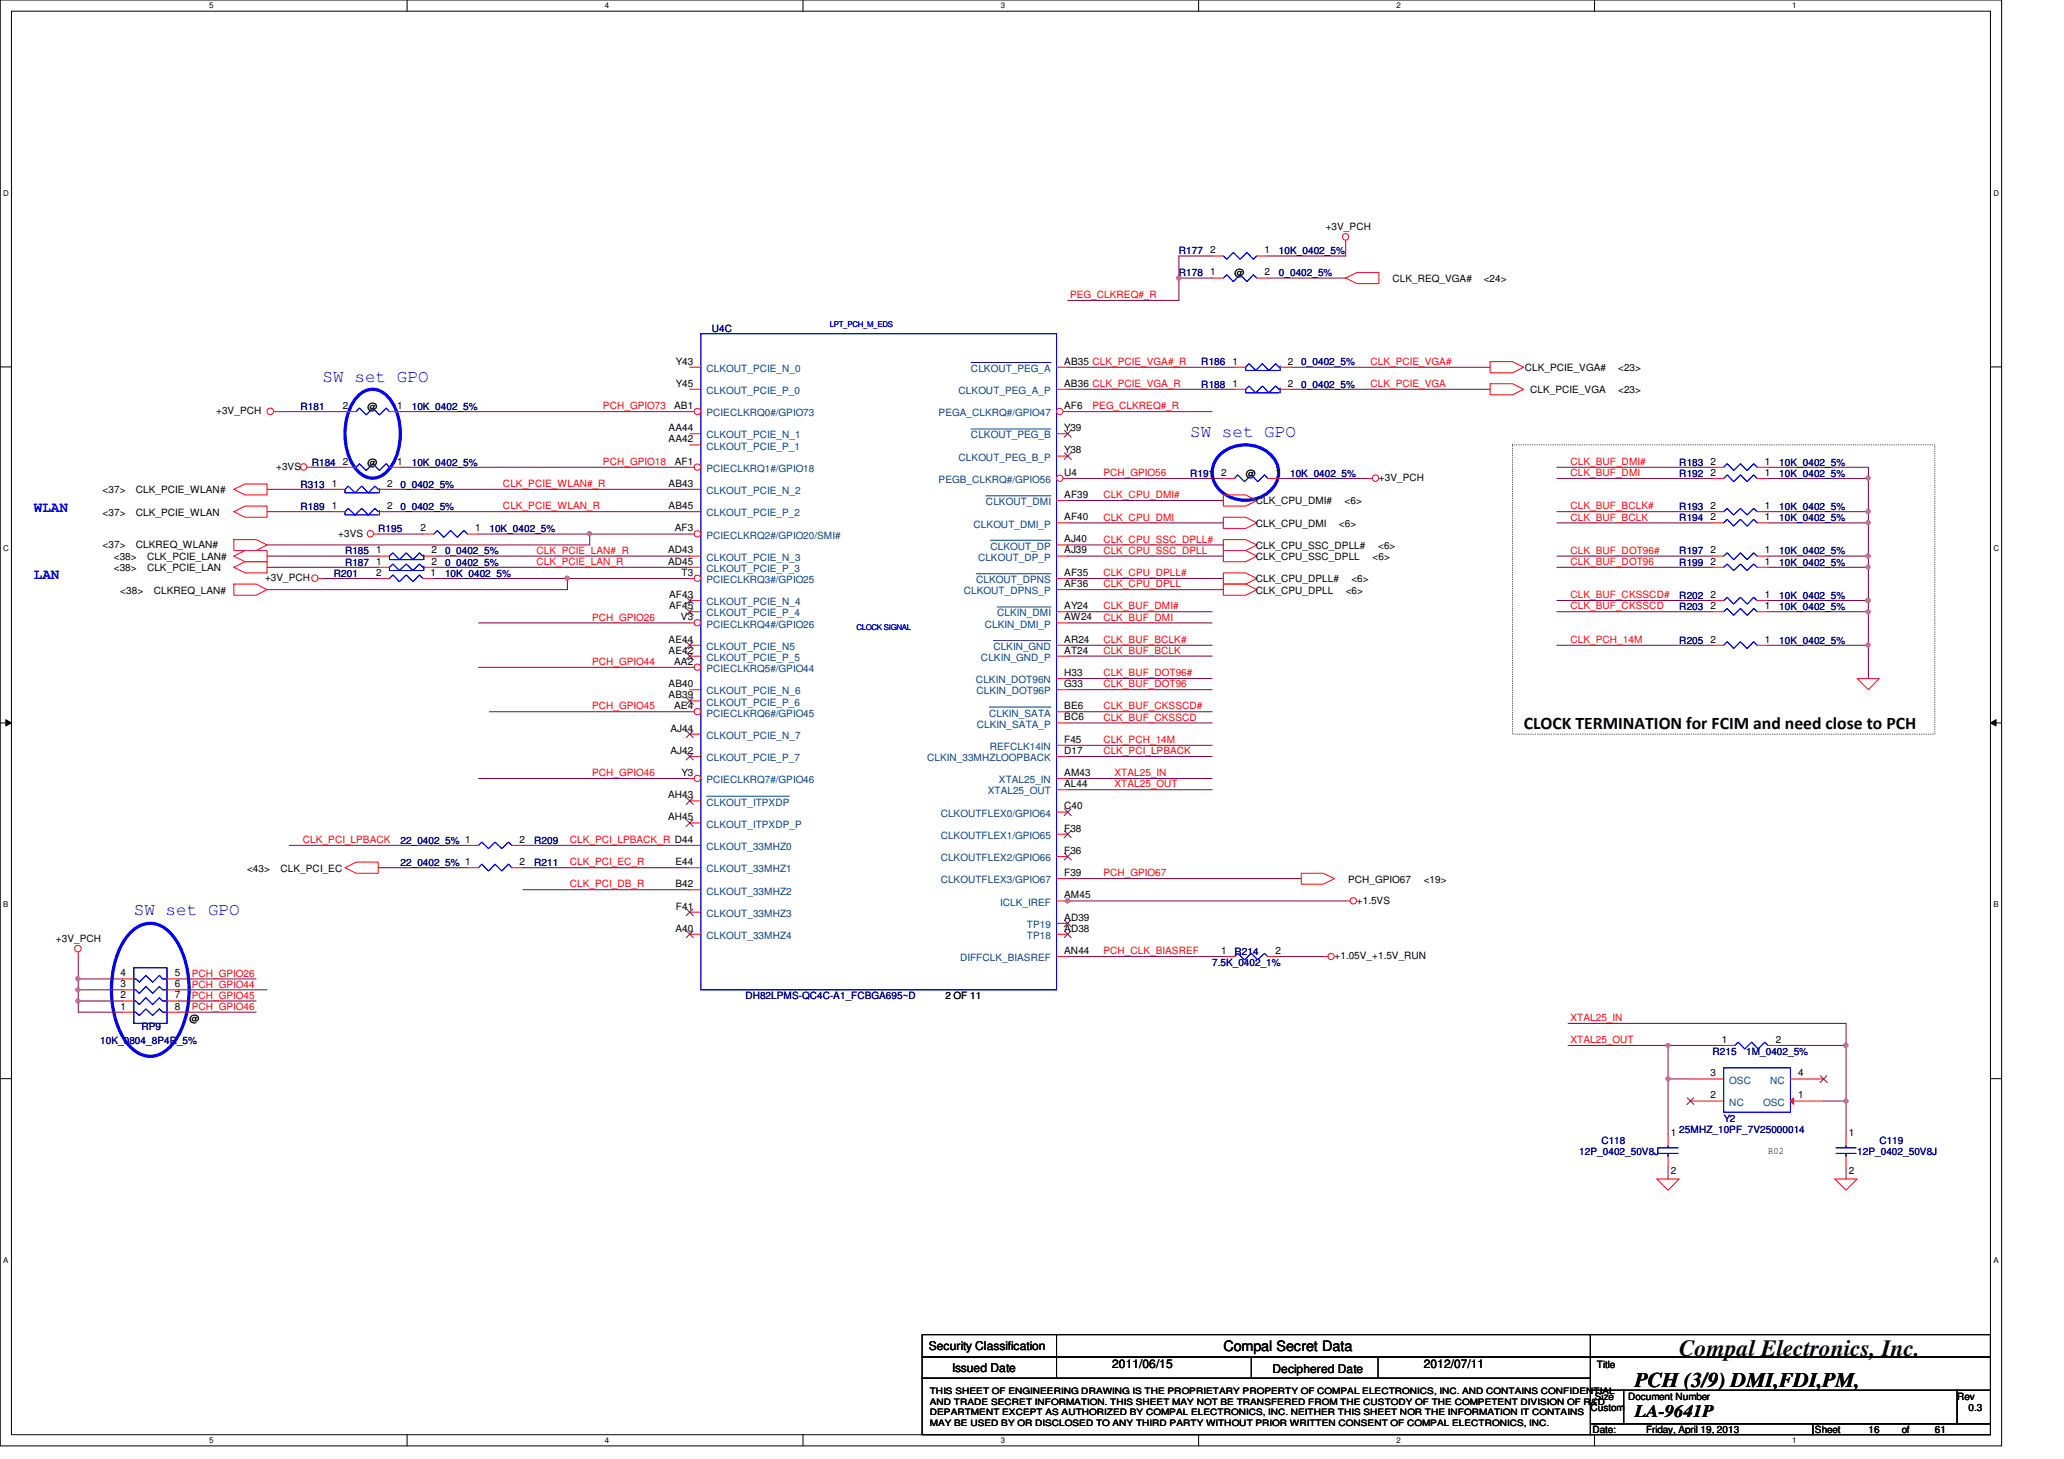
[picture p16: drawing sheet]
<svg xmlns="http://www.w3.org/2000/svg" width="297mm" height="210mm" viewBox="0 0 297 210" stroke-linecap="round" stroke-linejoin="round" font-family="sans-serif">
<defs><g id="words">
<text font-size="3.3" x="241.7" y="195.1">Compal Electronics, Inc.</text>
<text font-size="3" x="235.3" y="199.6">PCH (3/9) DMI,FDI,PM,</text>
<g font-size="2.5" fill="#00f">
<text x="46.4" y="54.9">SW set GPO</text>
<text x="171.3" y="62.9">SW set GPO</text>
<text x="19.3" y="131.7">SW set GPO</text>
</g>
<g font-size="2.5">
<text x="219.3" y="104.8">CLOCK TERMINATION for FCIM and need close to PCH</text>
<text x="235.3" y="203.9">LA-9641P</text>
</g>
<g font-size="2.1" fill="#00f">
<text x="4.9" y="73.7">WLAN</text>
<text x="4.9" y="83.3">LAN</text>
</g>
<text font-size="2.1" x="176.1" y="194.4">Compal Secret Data</text>
<g font-size="1.7">
<text x="133.7" y="194.3">Security Classification</text>
<text x="137" y="197.3">Issued Date</text>
<text x="160.1" y="196.8">2011/06/15</text>
<text x="183.1" y="197.5">Deciphered Date</text>
<text x="204.9" y="196.8">2012/07/11</text>
</g>
<g font-size="1.4">
<text x="190.8" y="33.1">+3V_PCH</text>
<text x="174.2" y="39.6">1</text>
<text x="174.2" y="36.4">2</text>
<text x="177.7" y="39.8">@</text>
<text x="182" y="39.6">2</text>
<text x="182" y="36.4">1</text>
<text x="200.4" y="40.6">CLK_REQ_VGA#</text>
<text x="213.5" y="40.6">&lt;24&gt;</text>
<text x="97.3" y="52.5">Y43</text>
<text x="153.2" y="52.5">AB35 CLK_PCIE_VGA#_R</text>
<text x="177.4" y="52.5">1</text>
<text x="185.3" y="52.5">2</text>
<text x="219.5" y="53.4">CLK_PCIE_VGA#</text>
<text x="232.9" y="53.4">&lt;23&gt;</text>
<text x="31.1" y="59.6">+3V_PCH</text>
<text x="49.4" y="58.8">2</text>
<text x="52.9" y="59">@</text>
<text x="57.1" y="58.8">1</text>
<text x="97" y="58.8">AB1</text>
<text x="97.3" y="55.6">Y45</text>
<text x="153.2" y="55.6">AB36 CLK_PCIE_VGA_R</text>
<text x="153.2" y="58.8">AF6</text>
<text x="177.4" y="55.6">1</text>
<text x="185.3" y="55.6">2</text>
<text x="220.2" y="56.6">CLK_PCIE_VGA</text>
<text x="232.9" y="56.6">&lt;23&gt;</text>
<text x="96.2" y="63.6">AA42</text>
<text x="96.2" y="62">AA44</text>
<text x="153.2" y="65.2">Y38</text>
<text x="153.2" y="62">Y39</text>
<text x="14.8" y="71">&lt;37&gt;</text>
<text x="19.6" y="71">CLK_PCIE_WLAN#</text>
<text x="39.7" y="67.6">+3VS</text>
<text x="47.7" y="70">1</text>
<text x="49.4" y="66.8">2</text>
<text x="52.9" y="67">@</text>
<text x="55.7" y="70">2</text>
<text x="57.1" y="66.8">1</text>
<text x="96.2" y="70">AB43</text>
<text x="97.1" y="66.8">AF1</text>
<text x="153.2" y="68.5">U4</text>
<text x="153.2" y="71.6">AF39</text>
<text x="175.8" y="68.5">2</text>
<text x="179.3" y="68.6">@</text>
<text x="183.6" y="68.5">1</text>
<text x="198.5" y="69.2">+3V_PCH</text>
<text x="246.2" y="68.5">2</text>
<text x="246.2" y="66.8">2</text>
<text x="254" y="68.5">1</text>
<text x="254" y="66.8">1</text>
<text x="14.8" y="74.2">&lt;37&gt;</text>
<text x="19.6" y="74.2">CLK_PCIE_WLAN</text>
<text x="47.7" y="73.2">1</text>
<text x="48.7" y="77.2">+3VS</text>
<text x="55.7" y="73.2">2</text>
<text x="60.5" y="76.5">2</text>
<text x="68.4" y="76.5">1</text>
<text x="96.2" y="73.2">AB45</text>
<text x="97.1" y="76.5">AF3</text>
<text x="153.2" y="74.8">AF40</text>
<text x="180.7" y="72.6">CLK_CPU_DMI#</text>
<text x="180.7" y="75.8">CLK_CPU_DMI</text>
<text x="192.7" y="75.8">&lt;6&gt;</text>
<text x="193.5" y="72.6">&lt;6&gt;</text>
<text x="246.2" y="74.8">2</text>
<text x="246.2" y="73.2">2</text>
<text x="254" y="74.8">1</text>
<text x="254" y="73.2">1</text>
<text x="14.8" y="78.8">&lt;37&gt;</text>
<text x="16.4" y="82.2">&lt;38&gt;</text>
<text x="16.4" y="80.6">&lt;38&gt;</text>
<text x="19.6" y="78.8">CLKREQ_WLAN#</text>
<text x="21.2" y="82.2">CLK_PCIE_LAN</text>
<text x="21.2" y="80.6">CLK_PCIE_LAN#</text>
<text x="38.1" y="83.6">+3V_PCH</text>
<text x="54.1" y="82.8">2</text>
<text x="54.1" y="79.6">1</text>
<text x="54.1" y="81.2">1</text>
<text x="62" y="82.8">1</text>
<text x="62.1" y="79.6">2</text>
<text x="62.1" y="81.2">2</text>
<text x="96.1" y="79.6">AD43</text>
<text x="96.1" y="81.2">AD45</text>
<text x="98.1" y="82.8">T3</text>
<text x="153.2" y="79.6">AJ39</text>
<text x="153.2" y="78">AJ40</text>
<text x="153.2" y="82.8">AF35</text>
<text x="180.7" y="79">CLK_CPU_SSC_DPLL#</text>
<text x="180.7" y="80.6">CLK_CPU_SSC_DPLL</text>
<text x="180.7" y="83.8">CLK_CPU_DPLL#</text>
<text x="194.5" y="83.8">&lt;6&gt;</text>
<text x="197.5" y="80.6">&lt;6&gt;</text>
<text x="198.3" y="79">&lt;6&gt;</text>
<text x="246.2" y="81.2">2</text>
<text x="246.2" y="79.6">2</text>
<text x="254" y="81.2">1</text>
<text x="254" y="79.6">1</text>
<text x="17.3" y="85.4">&lt;38&gt;</text>
<text x="22.1" y="85.4">CLKREQ_LAN#</text>
<text x="96.3" y="87.6">AF45</text>
<text x="96.3" y="86">AF43</text>
<text x="98" y="89.2">V3</text>
<text x="153.2" y="84.5">AF36</text>
<text x="153.2" y="89.2">AW24</text>
<text x="153.2" y="87.6">AY24</text>
<text x="180.7" y="85.4">CLK_CPU_DPLL</text>
<text x="193.7" y="85.4">&lt;6&gt;</text>
<text x="246.2" y="87.6">2</text>
<text x="246.2" y="86">2</text>
<text x="254" y="87.6">1</text>
<text x="254" y="86">1</text>
<text x="96.2" y="94">AE42</text>
<text x="96.2" y="92.5">AE44</text>
<text x="97" y="95.6">AA2</text>
<text x="153.2" y="94">AT24</text>
<text x="153.2" y="92.5">AR24</text>
<text x="246.2" y="92.5">2</text>
<text x="254" y="92.5">1</text>
<text x="96.2" y="98.8">AB40</text>
<text x="96.2" y="100.5">AB39</text>
<text x="153.2" y="97.2">H33</text>
<text x="153.2" y="98.8">G33</text>
<text x="96.5" y="105.2">AJ44</text>
<text x="97" y="102">AE4</text>
<text x="153.2" y="103.6">BC6</text>
<text x="153.2" y="106.8">F45</text>
<text x="153.2" y="102">BE6</text>
<text x="96.5" y="108.5">AJ42</text>
<text x="98.1" y="111.6">Y3</text>
<text x="153.2" y="113.2">AL44</text>
<text x="153.2" y="108.5">D17</text>
<text x="153.2" y="111.6">AM43</text>
<text x="96.1" y="114.9">AH43</text>
<text x="96.1" y="118">AH45</text>
<text x="153.2" y="116.5">C40</text>
<text x="153.2" y="119.6">F38</text>
<text x="35.6" y="125.4">&lt;43&gt;</text>
<text x="40.4" y="125.4">CLK_PCI_EC</text>
<text x="74.8" y="124.5">2</text>
<text x="74.8" y="121.2">2</text>
<text x="97.2" y="124.5">E44</text>
<text x="153.2" y="122.9">F36</text>
<text x="97.2" y="127.6">B42</text>
<text x="97.3" y="130.9">F41</text>
<text x="153.2" y="129.2">AM45</text>
<text x="153.2" y="126">F39</text>
<text x="194" y="127">PCH_GPIO67</text>
<text x="195.3" y="130">+1.5VS</text>
<text x="204.9" y="127">&lt;19&gt;</text>
<text x="8" y="135.5">+3V_PCH</text>
<text x="97.2" y="134">A40</text>
<text x="153.2" y="137.2">AN44</text>
<text x="153.2" y="132.5">AD39</text>
<text x="153.2" y="134">AD38</text>
<text x="175.8" y="137.2">1</text>
<text x="183.6" y="137.2">2</text>
<text x="17.4" y="143.6">2</text>
<text x="17.4" y="142">3</text>
<text x="17.4" y="140.5">4</text>
<text x="25.1" y="143.6">7</text>
<text x="25.1" y="142">6</text>
<text x="25.1" y="140.5">5</text>
<text x="136.1" y="143.8">2 OF 11</text>
<text x="192.1" y="138">+1.05V_+1.5V_RUN</text>
<text x="17.4" y="145.2">1</text>
<text x="25.1" y="145.2">8</text>
<text x="27.3" y="147">@</text>
<text x="246.2" y="154.9">3</text>
<text x="247.8" y="150">1</text>
<text x="255.6" y="150">2</text>
<text x="258.8" y="154.9">4</text>
<text x="246.2" y="158">2</text>
<text x="258.8" y="158">1</text>
<text x="240.4" y="163.4">1</text>
<text x="254.5" y="166">R02</text>
<text x="266.1" y="163.4">1</text>
<text x="240.4" y="168.9">2</text>
<text x="266.1" y="168.9">2</text>
<text x="229.8" y="196.8">Title</text>
<text x="228.9" y="203">Custom</text>
<text x="229.5" y="201.4">Size</text>
<text x="234.3" y="201.4">Document Number</text>
<text x="281.7" y="201.4">Rev</text>
<text x="283.3" y="203">0.3</text>
<text x="229.2" y="206.2">Date:</text>
<text x="236.9" y="206.2">Friday, April 19, 2013</text>
<text x="261.2" y="206.2">Sheet</text>
<text x="268.9" y="206.2">16</text>
<text x="273.7" y="206.2">of</text>
<text x="278.5" y="206.2">61</text>
</g>
<g font-size="1.4" fill="#000080">
<text x="169.7" y="39.8">R178</text>
<text x="169.7" y="36.6">R177</text>
<text x="184.1" y="39.8">0_0402_5%</text>
<text x="184.1" y="36.6">10K_0402_5%</text>
<text x="102.4" y="47.8">U4C</text>
<text x="172.9" y="52.6">R186</text>
<text x="187.3" y="52.6">0_0402_5%</text>
<text x="43.3" y="59">R181</text>
<text x="59.3" y="59">10K_0402_5%</text>
<text x="172.9" y="55.8">R188</text>
<text x="187.3" y="55.8">0_0402_5%</text>
<text x="43.3" y="70.2">R313</text>
<text x="44.9" y="67">R184</text>
<text x="57.7" y="70.2">0_0402_5%</text>
<text x="59.3" y="67">10K_0402_5%</text>
<text x="171.3" y="68.6">R191</text>
<text x="185.7" y="68.6">10K_0402_5%</text>
<text x="241.7" y="68.6">R192</text>
<text x="241.7" y="67">R183</text>
<text x="256.1" y="68.6">10K_0402_5%</text>
<text x="256.1" y="67">10K_0402_5%</text>
<text x="43.3" y="73.4">R189</text>
<text x="54.4" y="76.6">R195</text>
<text x="57.7" y="73.4">0_0402_5%</text>
<text x="70.4" y="76.6">10K_0402_5%</text>
<text x="241.7" y="75">R194</text>
<text x="241.7" y="73.4">R193</text>
<text x="256.1" y="75">10K_0402_5%</text>
<text x="256.1" y="73.4">10K_0402_5%</text>
<text x="48" y="83">R201</text>
<text x="49.7" y="79.8">R185</text>
<text x="49.7" y="81.4">R187</text>
<text x="64" y="79.8">0_0402_5%</text>
<text x="64" y="81.4">0_0402_5%</text>
<text x="64" y="83">10K_0402_5%</text>
<text x="241.7" y="81.4">R199</text>
<text x="241.7" y="79.8">R197</text>
<text x="256.1" y="81.4">10K_0402_5%</text>
<text x="256.1" y="79.8">10K_0402_5%</text>
<text x="241.7" y="87.8">R203</text>
<text x="241.7" y="86.2">R202</text>
<text x="256.1" y="87.8">10K_0402_5%</text>
<text x="256.1" y="86.2">10K_0402_5%</text>
<text x="241.7" y="92.6">R205</text>
<text x="256.1" y="92.6">10K_0402_5%</text>
<text x="57.7" y="124.6">22_0402_5% 1</text>
<text x="57.7" y="121.4">22_0402_5% 1</text>
<text x="76.9" y="124.6">R211</text>
<text x="76.9" y="121.4">R209</text>
<text x="177.7" y="137.4">R214</text>
<text x="107.3" y="143.8">DH82LPMS-QC4C-A1_FCBGA695~D</text>
<text x="174.5" y="139">7.5K_0402_1%</text>
<text x="20.4" y="148.3">RP9</text>
<text x="14.4" y="150.2">10K_0804_8P4R_5%</text>
<text x="246.5" y="151.8">R215</text>
<text x="251.3" y="151.8">1M_0402_5%</text>
<text x="248.1" y="161.4">Y2</text>
<text x="227.3" y="166.2">12P_0402_50V8J</text>
<text x="230.5" y="164.6">C118</text>
<text x="241.7" y="163">25MHZ_10PF_7V25000014</text>
<text x="267.3" y="166.2">12P_0402_50V8J</text>
<text x="270.5" y="164.6">C119</text>
</g>
<g font-size="1.4" fill="#f00">
<text x="154" y="42.9">PEG_CLKREQ#_R</text>
<text x="197.2" y="52.5">CLK_PCIE_VGA#</text>
<text x="86.8" y="58.9">PCH_GPIO73</text>
<text x="157.2" y="58.9">PEG_CLKREQ#_R</text>
<text x="197.2" y="55.7">CLK_PCIE_VGA</text>
<text x="72.4" y="70.1">CLK_PCIE_WLAN#_R</text>
<text x="86.8" y="66.9">PCH_GPIO18</text>
<text x="158.8" y="68.5">PCH_GPIO56</text>
<text x="158.8" y="71.7">CLK_CPU_DMI#</text>
<text x="226" y="66.9">CLK_BUF_DMI#</text>
<text x="226" y="68.5">CLK_BUF_DMI</text>
<text x="72.4" y="73.3">CLK_PCIE_WLAN_R</text>
<text x="158.8" y="74.9">CLK_CPU_DMI</text>
<text x="226" y="73.3">CLK_BUF_BCLK#</text>
<text x="226" y="74.9">CLK_BUF_BCLK</text>
<text x="77.2" y="79.7">CLK_PCIE_LAN#_R</text>
<text x="77.2" y="81.3">CLK_PCIE_LAN_R</text>
<text x="158.8" y="82.9">CLK_CPU_DPLL#</text>
<text x="158.8" y="79.7">CLK_CPU_SSC_DPLL</text>
<text x="158.8" y="78.1">CLK_CPU_SSC_DPLL#</text>
<text x="226" y="79.7">CLK_BUF_DOT96#</text>
<text x="226" y="81.3">CLK_BUF_DOT96</text>
<text x="85.2" y="89.3">PCH_GPIO26</text>
<text x="158.8" y="84.5">CLK_CPU_DPLL</text>
<text x="158.8" y="87.7">CLK_BUF_DMI#</text>
<text x="158.8" y="89.3">CLK_BUF_DMI</text>
<text x="226" y="87.7">CLK_BUF_CKSSCD</text>
<text x="226" y="86.1">CLK_BUF_CKSSCD#</text>
<text x="85.2" y="95.7">PCH_GPIO44</text>
<text x="158.8" y="94.1">CLK_BUF_BCLK</text>
<text x="158.8" y="92.5">CLK_BUF_BCLK#</text>
<text x="226" y="92.5">CLK_PCH_14M</text>
<text x="158.8" y="98.9">CLK_BUF_DOT96</text>
<text x="158.8" y="97.3">CLK_BUF_DOT96#</text>
<text x="85.2" y="102.1">PCH_GPIO45</text>
<text x="158.8" y="103.7">CLK_BUF_CKSSCD</text>
<text x="158.8" y="102.1">CLK_BUF_CKSSCD#</text>
<text x="158.8" y="106.9">CLK_PCH_14M</text>
<text x="85.2" y="111.7">PCH_GPIO46</text>
<text x="158.8" y="108.5">CLK_PCI_LPBACK</text>
<text x="160.4" y="111.7">XTAL25_IN</text>
<text x="160.4" y="113.3">XTAL25_OUT</text>
<text x="43.6" y="121.3">CLK_PCI_LPBACK</text>
<text x="82" y="121.3">CLK_PCI_LPBACK_R D44</text>
<text x="82" y="124.5">CLK_PCI_EC_R</text>
<text x="82" y="127.7">CLK_PCI_DB_R</text>
<text x="158.8" y="126.1">PCH_GPIO67</text>
<text x="158.8" y="137.3">PCH_CLK_BIASREF</text>
<text x="27.6" y="140.5">PCH_GPIO26</text>
<text x="27.6" y="143.7">PCH_GPIO45</text>
<text x="27.6" y="142.1">PCH_GPIO44</text>
<text x="27.6" y="145.3">PCH_GPIO46</text>
<text x="226" y="146.9">XTAL25_IN</text>
<text x="226" y="150.1">XTAL25_OUT</text>
</g>
<g font-size="1.4" fill="#004080">
<text x="101.7" y="53.5">CLKOUT_PCIE_N_0</text>
<text x="139.7" y="53.5">CLKOUT_PEG_A</text>
<text x="101.7" y="56.7">CLKOUT_PCIE_P_0</text>
<text x="101.7" y="59.9">PCIECLKRQ0#/GPIO73</text>
<text x="135.1" y="59.9">PEGA_CLKRQ#/GPIO47</text>
<text x="138" y="56.7">CLKOUT_PEG_A_P</text>
<text x="101.7" y="64.7">CLKOUT_PCIE_P_1</text>
<text x="101.7" y="63.1">CLKOUT_PCIE_N_1</text>
<text x="139.7" y="63.1">CLKOUT_PEG_B</text>
<text x="101.7" y="67.9">PCIECLKRQ1#/GPIO18</text>
<text x="101.7" y="71.1">CLKOUT_PCIE_N_2</text>
<text x="135.1" y="69.5">PEGB_CLKRQ#/GPIO56</text>
<text x="138" y="66.3">CLKOUT_PEG_B_P</text>
<text x="101.7" y="77.5">PCIECLKRQ2#/GPIO20/SMI#</text>
<text x="101.7" y="74.3">CLKOUT_PCIE_P_2</text>
<text x="140.1" y="75.9">CLKOUT_DMI_P</text>
<text x="141.9" y="72.7">CLKOUT_DMI</text>
<text x="101.7" y="80.7">CLKOUT_PCIE_N_3</text>
<text x="101.7" y="82.3">CLKOUT_PCIE_P_3</text>
<text x="101.7" y="83.9">PCIECLKRQ3#/GPIO25</text>
<text x="140.5" y="83.9">CLKOUT_DPNS</text>
<text x="140.8" y="80.7">CLKOUT_DP_P</text>
<text x="142.5" y="79.1">CLKOUT_DP</text>
<text x="101.7" y="88.7">CLKOUT_PCIE_P_4</text>
<text x="101.7" y="87.1">CLKOUT_PCIE_N_4</text>
<text x="138.7" y="85.5">CLKOUT_DPNS_P</text>
<text x="143.5" y="88.7">CLKIN_DMI</text>
<text x="101.7" y="90.3">PCIECLKRQ4#/GPIO26</text>
<text x="101.7" y="95.1">CLKOUT_PCIE_P_5</text>
<text x="101.7" y="93.5">CLKOUT_PCIE_N5</text>
<text x="141.2" y="95.1">CLKIN_GND_P</text>
<text x="141.7" y="90.3">CLKIN_DMI_P</text>
<text x="143" y="93.5">CLKIN_GND</text>
<text x="101.7" y="96.7">PCIECLKRQ5#/GPIO44</text>
<text x="101.7" y="99.9">CLKOUT_PCIE_N_6</text>
<text x="101.7" y="101.5">CLKOUT_PCIE_P_6</text>
<text x="140.5" y="98.3">CLKIN_DOT96N</text>
<text x="140.5" y="99.9">CLKIN_DOT96P</text>
<text x="101.7" y="103.1">PCIECLKRQ6#/GPIO45</text>
<text x="101.7" y="106.3">CLKOUT_PCIE_N_7</text>
<text x="140.6" y="104.7">CLKIN_SATA_P</text>
<text x="142.4" y="103.1">CLKIN_SATA</text>
<text x="142.4" y="107.9">REFCLK14IN</text>
<text x="101.7" y="109.5">CLKOUT_PCIE_P_7</text>
<text x="101.7" y="112.7">PCIECLKRQ7#/GPIO46</text>
<text x="133.4" y="109.5">CLKIN_33MHZLOOPBACK</text>
<text x="143.8" y="112.7">XTAL25_IN</text>
<text x="101.7" y="115.9">CLKOUT_ITPXDP</text>
<text x="101.7" y="119.1">CLKOUT_ITPXDP_P</text>
<text x="135.4" y="117.5">CLKOUTFLEX0/GPIO64</text>
<text x="142.2" y="114.3">XTAL25_OUT</text>
<text x="101.7" y="125.5">CLKOUT_33MHZ1</text>
<text x="101.7" y="122.3">CLKOUT_33MHZ0</text>
<text x="135.4" y="123.9">CLKOUTFLEX2/GPIO66</text>
<text x="135.4" y="120.7">CLKOUTFLEX1/GPIO65</text>
<text x="101.7" y="128.7">CLKOUT_33MHZ2</text>
<text x="101.7" y="131.9">CLKOUT_33MHZ3</text>
<text x="135.4" y="127.1">CLKOUTFLEX3/GPIO67</text>
<text x="143.9" y="130.3">ICLK_IREF</text>
<text x="101.7" y="135.1">CLKOUT_33MHZ4</text>
<text x="147.8" y="133.5">TP19</text>
<text x="147.8" y="135.1">TP18</text>
<text x="138.2" y="138.3">DIFFCLK_BIASREF</text>
<text x="248.9" y="155.9">OSC</text>
<text x="254.8" y="155.9">NC</text>
<text x="248.9" y="159.1">NC</text>
<text x="253.7" y="159.1">OSC</text>
</g>
<g font-size="1.3">
<text x="133.8" y="200.6">THIS SHEET OF ENGINEERING DRAWING IS THE PROPRIETARY PROPERTY OF COMPAL ELECTRONICS, INC. AND CONTAINS CONFIDENTIAL</text>
<text x="133.8" y="202.1">AND TRADE SECRET INFORMATION. THIS SHEET MAY NOT BE TRANSFERED FROM THE CUSTODY OF THE COMPETENT DIVISION OF R&amp;D</text>
<text x="133.8" y="203.6">DEPARTMENT EXCEPT AS AUTHORIZED BY COMPAL ELECTRONICS, INC. NEITHER THIS SHEET NOR THE INFORMATION IT CONTAINS</text>
<text x="133.8" y="205.1">MAY BE USED BY OR DISCLOSED TO ANY THIRD PARTY WITHOUT PRIOR WRITTEN CONSENT OF COMPAL ELECTRONICS, INC.</text>
</g>
<g font-size="1.1">
<text x="30.1" y="1.1">5</text>
<text x="87" y="1.1">4</text>
<text x="144" y="1.1">3</text>
<text x="201" y="1.1">2</text>
<text x="257.9" y="1.1">1</text>
<text x=".5" y="28.2">D</text>
<text x="286.9" y="28.2">D</text>
<text x=".5" y="79.3">C</text>
<text x="286.9" y="79.3">C</text>
<text x=".5" y="130.6">B</text>
<text x="286.9" y="130.6">B</text>
<text x=".5" y="181.7">A</text>
<text x="286.9" y="181.7">A</text>
<text x="30.1" y="207.6">5</text>
<text x="87" y="207.6">4</text>
<text x="144" y="207.6">3</text>
<text x="201" y="207.6">2</text>
<text x="257.9" y="207.6">1</text>
</g>
<g font-size="1.1" fill="#00f">
<text x="119.4" y="47.1">LPT_PCH_M_EDS</text>
<text x="123.3" y="90.6">CLOCK SIGNAL</text>
</g>
</g></defs>
<path d="M0 0h288.1v208h-288.1zM1.6 1.6h284.9v204.8h-284.9z" fill="none" stroke="#000" stroke-width=".14"/>
<g fill="#fff">
<path d="M30.1 .2h.6v1.2h-.6z"/>
<path d="M30.1 206.6h.6v1.2h-.6z"/>
</g>
<path d="M58.6 0v1.6M58.6 206.4v1.6" fill="none" stroke="#000" stroke-width=".14"/>
<g fill="#fff">
<path d="M87 .2h.6v1.2h-.6z"/>
<path d="M87 206.6h.6v1.2h-.6z"/>
</g>
<path d="M115.6 0v1.6M115.6 206.4v1.6" fill="none" stroke="#000" stroke-width=".14"/>
<g fill="#fff">
<path d="M144 .2h.6v1.2h-.6z"/>
<path d="M144 206.6h.6v1.2h-.6z"/>
</g>
<path d="M172.5 0v1.6M172.5 206.4v1.6" fill="none" stroke="#000" stroke-width=".14"/>
<g fill="#fff">
<path d="M200.9 .2h.6v1.2h-.6z"/>
<path d="M200.9 206.6h.6v1.2h-.6z"/>
</g>
<path d="M229.5 0v1.6M229.5 206.4v1.6" fill="none" stroke="#000" stroke-width=".14"/>
<g fill="#fff">
<path d="M257.9 .2h.6v1.2h-.6z"/>
<path d="M257.9 206.6h.6v1.2h-.6z"/>
<path d="M.5 27.2h.7v1.2h-.7z"/>
<path d="M286.9 27.2h.7v1.2h-.7z"/>
<path d="M.5 78.4h.7v1.1h-.7z"/>
<path d="M286.9 78.4h.7v1.1h-.7z"/>
</g>
<path d="M0 52.8h1.6M286.5 52.8h1.6" fill="none" stroke="#000" stroke-width=".14"/>
<g fill="#fff">
<path d="M.5 129.6h.7v1.2h-.7z"/>
<path d="M286.9 129.6h.7v1.2h-.7z"/>
</g>
<path d="M0 104h1.6M.8 103.5l.8 .5-.8 .4zM286.5 104l.8-.5v.9zM286.5 104h1.6" fill="none" stroke="#000" stroke-width=".14"/>
<path d="M.8 103.5l.8 .5-.8 .4zM286.5 104l.8-.5v.9z" fill="#000"/>
<g fill="#fff">
<path d="M.5 180.8h.7v1.1h-.7z"/>
<path d="M286.9 180.8h.7v1.1h-.7z"/>
</g>
<path d="M0 155.2h1.6M286.5 155.2h1.6" fill="none" stroke="#000" stroke-width=".14"/>
<path d="M217.7 64h60.8v41.6h-60.8z" fill="none" stroke="#000" stroke-width=".14" stroke-dasharray="0 .3"/>
<path d="M51.3 57.2a2.85 2.85 0 0 1 4.7 0 8.9 8.9 0 0 1 0 10.4 2.83 2.83 0 0 1-4.7 0 9 9 0 0 1 0-10.4zM175.6 65.4a5.4 5.4 0 0 1 7.8 .6 3.5 3.5 0 0 1-1.1 5 5.2 5.2 0 0 1-7.6-1.6 3.5 3.5 0 0 1 .9-4zM18.6 134.4a3.8 3.8 0 0 1 6.1 0 13.2 13.2 0 0 1 2.3 10.8 9.9 9.9 0 0 1-3 5.9 3.7 3.7 0 0 1-5.4-.7 13 13 0 0 1-2.5-9.4 11.5 11.5 0 0 1 2.5-6.6z" fill="none" stroke="#00f" stroke-width=".47"/>
<path d="M224.1 73.6h22.4M268.9 68.8v4.8h-14.4M153.7 84.8h22.4M153.7 83.2h22.4M153.7 112h20.7" fill="none" stroke="#800040" stroke-width=".14"/>
<circle cx="268.8" cy="68.8" r=".3" fill="#f0f"/>
<circle cx="268.8" cy="68.8" r=".3" fill="none" stroke="#f0f" stroke-width=".14"/>
<path d="M153.7 113.6h20.7M153.7 129.6h40" fill="none" stroke="#800040" stroke-width=".14"/>
<circle cx="153.6" cy="129.6" r=".32" fill="#f0f"/>
<circle cx="153.6" cy="129.6" r=".32" fill="none" stroke="#f0f" stroke-width=".14"/>
<g fill="none" stroke="#800040" stroke-width=".14">
<path d="M40 59.2h9.7M57.7 59.2h41.6M44.9 67.2h4.8M54.4 76.8h6.5M57.7 67.2h41.6M84.9 76.8h14.4M153.7 99.2h20.7M153.7 97.6h20.7M153.7 88h20.7M153.7 94.4h20.7M153.7 89.6h20.7M153.7 92.8h20.7"/>
<path d="M153.7 104h20.7M153.7 102.4h20.7"/>
</g>
<circle cx="84.8" cy="76.8" r=".3" fill="#f0f"/>
<circle cx="84.8" cy="76.8" r=".3" fill="none" stroke="#f0f" stroke-width=".14"/>
<path d="M81.7 83.2h17.6" fill="none" stroke="#800040" stroke-width=".14"/>
<circle cx="81.6" cy="83.2" r=".31" fill="#f0f"/>
<circle cx="81.6" cy="83.2" r=".31" fill="none" stroke="#f0f" stroke-width=".14"/>
<g fill="none" stroke="#800040" stroke-width=".14">
<path d="M153.7 52.8h24M153.7 56h24M174.4 40h-4.7v3.2M182.4 40h11.3M185.8 52.8h28.6M185.8 56h28.6M46.4 83.2h8M68.9 89.6h30.4M68.9 96h30.4M68.9 112h30.4M70.4 102.4h28.9M41.7 121.6h25.6"/>
<path d="M54.4 124.8h12.9M75.3 128h24M75.3 121.6h24M75.3 124.8h24"/>
</g>
<circle cx="169.6" cy="40" r=".31" fill="#f0f"/>
<circle cx="169.6" cy="40" r=".31" fill="none" stroke="#f0f" stroke-width=".14"/>
<path d="M153.7 43.2h16M268.9 88v4.8" fill="none" stroke="#800040" stroke-width=".14"/>
<circle cx="268.8" cy="88" r=".3" fill="#f0f"/>
<circle cx="268.8" cy="88" r=".3" fill="none" stroke="#f0f" stroke-width=".14"/>
<path d="M268.9 86.4v1.6" fill="none" stroke="#800040" stroke-width=".14"/>
<circle cx="268.8" cy="86.4" r=".3" fill="#f0f"/>
<circle cx="268.8" cy="86.4" r=".3" fill="none" stroke="#f0f" stroke-width=".14"/>
<g fill="none" stroke="#800040" stroke-width=".14">
<path d="M174.4 36.8h-4.7v3.2M193.7 35.2v1.6h-11.3M153.7 59.2h20.7M153.7 68.8h22.4M153.7 75.2h22.4M153.7 72h22.4M153.7 78.4h22.4M184.1 68.8h12.8M153.7 80h22.4M153.7 107.2h20.7M153.7 137.6h22.4M184.1 137.6h6.3"/>
<path d="M240.1 155.2h3.2"/>
</g>
<circle cx="240.1" cy="155.2" r=".3" fill="#f0f"/>
<circle cx="240.1" cy="155.2" r=".3" fill="none" stroke="#f0f" stroke-width=".14"/>
<path d="M240.1 150.4v4.8" fill="none" stroke="#800040" stroke-width=".14"/>
<circle cx="240.1" cy="150.4" r=".3" fill="#f0f"/>
<circle cx="240.1" cy="150.4" r=".3" fill="none" stroke="#f0f" stroke-width=".14"/>
<path d="M265.7 150.4v8h-3.2" fill="none" stroke="#800040" stroke-width=".14"/>
<circle cx="265.7" cy="150.4" r=".31" fill="#f0f"/>
<circle cx="265.7" cy="150.4" r=".31" fill="none" stroke="#f0f" stroke-width=".14"/>
<path d="M225.7 150.4h22.4M225.7 147.2h40v3.2h-9.6M240.1 155.2v8M265.7 158.4v4.8M240.1 168v1.6M265.7 168v1.6" fill="none" stroke="#800040" stroke-width=".14"/>
<circle cx="265.7" cy="158.4" r=".31" fill="#f0f"/>
<circle cx="265.7" cy="158.4" r=".31" fill="none" stroke="#f0f" stroke-width=".14"/>
<path d="M254.5 67.2h14.4M268.9 73.6v1.6M254.5 86.4h14.4M153.7 108.8h20.7M153.7 126.4h33.6" fill="none" stroke="#800040" stroke-width=".14"/>
<circle cx="268.8" cy="75.2" r=".3" fill="#f0f"/>
<circle cx="268.8" cy="75.2" r=".3" fill="none" stroke="#f0f" stroke-width=".14"/>
<circle cx="268.8" cy="73.6" r=".31" fill="#f0f"/>
<circle cx="268.8" cy="73.6" r=".31" fill="none" stroke="#f0f" stroke-width=".14"/>
<path d="M268.9 92.8v4.8" fill="none" stroke="#800040" stroke-width=".14"/>
<circle cx="268.8" cy="92.8" r=".3" fill="#f0f"/>
<circle cx="268.8" cy="92.8" r=".3" fill="none" stroke="#f0f" stroke-width=".14"/>
<path d="M254.5 75.2h14.4v4.8h-14.4M268.9 67.2v1.6h-14.4" fill="none" stroke="#800040" stroke-width=".14"/>
<circle cx="268.8" cy="80" r=".3" fill="#f0f"/>
<circle cx="268.8" cy="80" r=".3" fill="none" stroke="#f0f" stroke-width=".14"/>
<path d="M254.5 88h14.4M254.5 92.8h14.4M268.9 81.6v4.8" fill="none" stroke="#800040" stroke-width=".14"/>
<circle cx="268.8" cy="86.4" r=".3" fill="#f0f"/>
<circle cx="268.8" cy="86.4" r=".3" fill="none" stroke="#f0f" stroke-width=".14"/>
<circle cx="268.8" cy="81.6" r=".31" fill="#f0f"/>
<circle cx="268.8" cy="81.6" r=".31" fill="none" stroke="#f0f" stroke-width=".14"/>
<path d="M224.1 67.2h22.4M224.1 75.2h22.4M224.1 68.8h22.4M224.1 88h22.4M224.1 80h22.4M224.1 81.6h22.4M224.1 86.4h22.4M224.1 92.8h22.4M268.9 80v1.6" fill="none" stroke="#800040" stroke-width=".14"/>
<circle cx="268.8" cy="80" r=".3" fill="#f0f"/>
<circle cx="268.8" cy="80" r=".3" fill="none" stroke="#f0f" stroke-width=".14"/>
<path d="M254.5 81.6h14.4M11.3 137.6v3.2h6.3M11.3 144v1.6h6.3" fill="none" stroke="#800040" stroke-width=".14"/>
<circle cx="11.2" cy="144" r=".3" fill="#f0f"/>
<circle cx="11.2" cy="144" r=".3" fill="none" stroke="#f0f" stroke-width=".14"/>
<path d="M11.3 142.4h6.3" fill="none" stroke="#800040" stroke-width=".14"/>
<circle cx="11.2" cy="142.4" r=".3" fill="#f0f"/>
<circle cx="11.2" cy="142.4" r=".3" fill="none" stroke="#f0f" stroke-width=".14"/>
<path d="M11.3 140.8v3.2h6.3" fill="none" stroke="#800040" stroke-width=".14"/>
<circle cx="11.2" cy="140.8" r=".3" fill="#f0f"/>
<circle cx="11.2" cy="140.8" r=".3" fill="none" stroke="#f0f" stroke-width=".14"/>
<g fill="none" stroke="#800040" stroke-width=".14">
<path d="M38.4 70.4h9.6M38.4 73.6h9.6M56.2 70.4h43.1M56.2 73.6h43.1M68.9 76.8h16v1.6h-46.5M38.4 80h16M38.4 81.6h16M62.4 83.2h19.3v1.6h-43.3M62.6 80h36.7M62.6 81.6h36.7M25.6 140.8h11.3M25.6 144h11.3"/>
<path d="M25.6 145.6h11.3M25.6 142.4h12.8"/>
</g>
<g fill="none" stroke="#f00" stroke-width=".14">
<path d="M193.7 34.6v.6M39.4 59.2h.6M177.7 56h1.6M184.2 56h1.6M193.7 40l1.6-.8h3.1v1.6h-3.1zM214.4 52h3.3l1.6 .8-1.6 .8h-3.3zM214.4 55.2h3.3l1.6 .8-1.6 .8h-3.3zM33.6 70.4l1.7-.8h3.1v1.6h-3.1zM33.6 73.6l1.7-.8h3.1v1.6h-3.1zM33.6 77.6h3.3l1.5 .8-1.5 .8h-3.3zM44.2 67.2h.7M53.8 76.8h.6"/>
<path d="M176.1 71.2h3.2l1.6 .8-1.6 .8h-3.2zM176.1 74.4h3.2l1.6 .8-1.6 .8h-3.2zM176.1 77.6h3.2l1.6 .8-1.6 .8h-3.2zM176.1 79.2h3.2l1.6 .8-1.6 .8h-3.2zM196.9 68.8h.6M33.6 81.6l1.7-.8h3.1v1.6h-3.1zM33.6 80l1.7-.8h3.1v1.6h-3.1zM33.6 84h3.3l1.5 .8-1.5 .8h-3.3zM45.8 83.2h.6M176.1 82.4h3.2l1.6 .8-1.6 .8h-3.2zM176.1 84h3.2l1.6 .8-1.6 .8h-3.2zM267.3 97.6h3.2l-1.6 1.6z"/>
<path d="M11.3 137v.6M49.7 124.8l1.6-.8h3.1v1.6h-3.1zM187.3 125.6h3.1l1.7 .8-1.7 .8h-3.1zM190.4 137.6h.7M193.7 129.6h.6M248.1 150.4h1.6M254.5 150.4h1.6M257.7 155.2h4.8M238.5 169.6h3.2l-1.6 1.6zM264.1 169.6h3.2l-1.6 1.6z"/>
<circle cx="193.6" cy="34.1" r=".46"/>
<circle cx="38.9" cy="59.2" r=".47"/>
<circle cx="43.7" cy="67.2" r=".46"/>
<circle cx="53.3" cy="76.8" r=".46"/>
<circle cx="197.9" cy="68.8" r=".46"/>
<circle cx="45.3" cy="83.2" r=".46"/>
<circle cx="11.2" cy="136.5" r=".47"/>
<circle cx="191.6" cy="137.6" r=".45"/>
<circle cx="194.8" cy="129.6" r=".46"/>
</g>
<g fill="none" stroke="#000" stroke-width=".14">
<path d="M132.7 192h96.2v3.2h-96.2zM132.7 195.2h96.2v3.1h-96.2zM132.7 198.3h96.2v8.1h-96.2zM152.1 192v6.3M180.1 195.2v3.1M198.3 195.2v3.1M228.9 192h57.6v3.2h-57.6zM228.9 195.2h57.6v4.8h-57.6zM228.9 200h4.8v4.8h-4.8zM228.9 204.8h32v1.6h-32zM233.7 200h48v4.8h-48zM260.9 204.8h25.6v1.6h-25.6z"/>
<path d="M281.7 200h4.8v4.8h-4.8z"/>
</g>
<path d="M184.1 56l-.5-.5-1 1-.9-1-1 1-1-1-.4 .5v.5h4.8M184.2 55.8v.7M248.1 153.6h9.6v6.4h-9.6zM249.7 150.4l.4-.5 1 1 1-1 .9 1 1-1 .5 .5" fill="none" stroke="#00f" stroke-width=".14"/>
<path d="M262 154.8l1 .9M262.9 154.8l-1 .9" fill="none" stroke="#804000" stroke-width=".14"/>
<path d="M257.7 158.4l.4-.5v1z" fill="#f00"/>
<g fill="none" stroke="#f00" stroke-width=".14">
<path d="M174.4 40h1.7M180.9 40h1.5M54.4 83.2h1.6M60.9 83.2h1.5M246.5 88h1.6M246.5 81.6h1.6M246.5 80h1.6M252.9 88h1.6M252.9 81.6h1.6M252.9 80h1.6M67.3 124.8h1.6M67.3 121.6h1.6"/>
<path d="M73.7 124.8h1.6M73.7 121.6h1.6M243.3 155.2h4.8M243.3 158.4h4.8M257.7 158.4l.4-.5v1zM257.7 158.4h4.8M265.7 163.2v1.6M265.7 166.4v1.6"/>
</g>
<path d="M242.8 157.9l1 1M243.7 157.9l-.9 1" fill="none" stroke="#804000" stroke-width=".14"/>
<path d="M100.9 48h51.2v94.4h-51.2zM176.1 40l.5-.5 .9 1 1-1 .9 1 1-1 .5 .5M56 83.2l.6-.5 .9 1 1-1 .9 1 1-1 .5 .5M248.1 88l.5-.5 .9 1 1-1 .9 1 1-1 .5 .5M248.1 81.6l.5-.5 .9 1 1-1 .9 1 1-1 .5 .5M248.1 80l.5-.5 .9 1 1-1 .9 1 1-1 .5 .5M68.9 124.8l.4-.5 1 1 .9-1 1 1 1-1 .5 .5M68.9 121.6l.4-.4 1 .9 .9-.9 1 .9 1-.9 .5 .4M264.2 165.9h2.9M264.2 165.1h2.9M265.7 164.8v.3M265.7 165.9v.5" fill="none" stroke="#00f" stroke-width=".14"/>
<circle cx="100.4" cy="89.6" r=".46" fill="#fff"/>
<g fill="none" stroke="#f00" stroke-width=".14">
<path d="M99.3 89.6h.6M99.3 88h1.6M99.3 94.4h1.6"/>
<circle cx="100.4" cy="89.6" r=".46"/>
</g>
<path d="M98.8 87.5l1 1M98.8 93.9l1 1M99.7 87.5l-.9 1M99.7 93.9l-.9 1" fill="none" stroke="#804000" stroke-width=".14"/>
<circle cx="100.4" cy="96" r=".46" fill="#fff"/>
<g fill="none" stroke="#f00" stroke-width=".14">
<path d="M99.3 96h.6M99.3 99.2h1.6M99.3 100.8h1.6"/>
<circle cx="100.4" cy="96" r=".46"/>
</g>
<path d="M98.8 100.4l1 .9M99.7 100.4l-.9 .9" fill="none" stroke="#804000" stroke-width=".14"/>
<circle cx="100.4" cy="102.4" r=".46" fill="#fff"/>
<g fill="none" stroke="#f00" stroke-width=".14">
<path d="M152.1 92.8h1.6M152.1 88h1.6M99.3 102.4h.6M99.3 105.6h1.6M99.3 108.8h1.6M152.1 102.4h1.6M152.1 123.2h1.6"/>
<circle cx="100.4" cy="102.4" r=".46"/>
</g>
<path d="M98.8 105.2l1 .9M98.8 108.4l1 .9M99.7 105.2l-.9 .9M99.7 108.4l-.9 .9M153.2 122.8l1 .9M154.1 122.8l-.9 .9" fill="none" stroke="#804000" stroke-width=".14"/>
<path d="M143 92.2h8.2M143.5 87.3h7.7M142.4 101.7h8.8" fill="none" stroke="#004080" stroke-width=".14"/>
<circle cx="100.4" cy="67.2" r=".46" fill="#fff"/>
<g fill="none" stroke="#f00" stroke-width=".14">
<path d="M99.3 52.8h1.6M99.3 56h1.6M152.1 52.8h1.6M99.3 67.2h.6M152.1 78.4h1.6M152.1 72h1.6M152.1 62.4h1.6"/>
<circle cx="100.4" cy="67.2" r=".46"/>
</g>
<path d="M139.7 52.2h11.5M139.7 61.7h11.5M141.9 71.3h9.3M142.5 77.7h8.7" fill="none" stroke="#004080" stroke-width=".14"/>
<path d="M153.2 61.9l1 1M154.1 61.9l-.9 1" fill="none" stroke="#804000" stroke-width=".14"/>
<circle cx="100.4" cy="59.2" r=".46" fill="#fff"/>
<g fill="none" stroke="#f00" stroke-width=".14">
<path d="M99.3 59.2h.6M152.1 56h1.6"/>
<circle cx="100.4" cy="59.2" r=".46"/>
</g>
<circle cx="152.5" cy="59.2" r=".46" fill="#fff"/>
<g fill="none" stroke="#f00" stroke-width=".14">
<path d="M153 59.2h.7M152.1 65.6h1.6"/>
<circle cx="152.5" cy="59.2" r=".46"/>
</g>
<path d="M153.2 65.1l1 1M154.1 65.1l-.9 1" fill="none" stroke="#804000" stroke-width=".14"/>
<circle cx="152.5" cy="68.8" r=".46" fill="#fff"/>
<g fill="none" stroke="#f00" stroke-width=".14">
<path d="M99.3 64h1.6M99.3 70.4h1.6M99.3 62.4h1.6M152.1 75.2h1.6M153 68.8h.7M152.1 99.2h1.6M152.1 97.6h1.6M152.1 94.4h1.6M152.1 89.6h1.6M152.1 80h1.6M99.3 115.2h1.6M152.1 112h1.6"/>
<path d="M152.1 113.6h1.6M152.1 116.8h1.6M152.1 108.8h1.6M152.1 107.2h1.6M152.1 104h1.6M152.1 120h1.6M152.1 137.6h1.6M152.1 129.6h1.6M152.1 126.4h1.6"/>
<circle cx="152.5" cy="68.8" r=".46"/>
</g>
<path d="M98.8 114.8l1 .9M99.7 114.8l-.9 .9M153.2 116.4l1 .9M153.2 119.5l1 1M154.1 116.4l-.9 .9M154.1 119.5l-.9 1" fill="none" stroke="#804000" stroke-width=".14"/>
<path d="M101.7 114.5h11.9" fill="none" stroke="#004080" stroke-width=".14"/>
<circle cx="100.4" cy="112" r=".46" fill="#fff"/>
<g fill="none" stroke="#f00" stroke-width=".14">
<path d="M99.3 86.4h1.6M99.3 80h1.6M99.3 81.6h1.6M99.3 112h.6M99.3 118.4h1.6M99.3 124.8h1.6M99.3 121.6h1.6M99.3 128h1.6M99.3 131.2h1.6M99.3 134.4h1.6"/>
<circle cx="100.4" cy="112" r=".46"/>
</g>
<path d="M98.8 85.9l1 1M99.7 85.9l-.9 1M98.8 117.9l1 1M99.7 117.9l-.9 1M98.8 130.8l1 .9M98.8 133.9l1 1M99.7 130.8l-.9 .9M99.7 133.9l-.9 1" fill="none" stroke="#804000" stroke-width=".14"/>
<circle cx="100.4" cy="83.2" r=".46" fill="#fff"/>
<g fill="none" stroke="#f00" stroke-width=".14">
<path d="M99.3 83.2h.6M99.3 92.8h1.6M152.1 84.8h1.6M152.1 83.2h1.6"/>
<circle cx="100.4" cy="83.2" r=".46"/>
</g>
<path d="M98.8 92.4l1 .9M99.7 92.4l-.9 .9" fill="none" stroke="#804000" stroke-width=".14"/>
<path d="M140.5 82.5h10.7" fill="none" stroke="#004080" stroke-width=".14"/>
<circle cx="100.4" cy="76.8" r=".46" fill="#fff"/>
<g fill="none" stroke="#f00" stroke-width=".14">
<path d="M174.4 36.8h1.7M180.9 36.8h1.5M49.7 59.2h1.6M56 59.2h1.7M177.7 52.8h1.6M184.2 52.8h1.6M48 70.4h1.7M48 73.6h1.7M49.7 67.2h1.6M54.6 70.4h1.6M54.6 73.6h1.6M56 67.2h1.7"/>
<path d="M60.9 76.8h1.5M67.3 76.8h1.6M99.3 76.8h.6M99.3 73.6h1.6M176.1 68.8h1.6M182.4 68.8h1.7M246.5 75.2h1.6M246.5 68.8h1.6M246.5 73.6h1.6M246.5 67.2h1.6M252.9 75.2h1.6M252.9 68.8h1.6"/>
<path d="M252.9 73.6h1.6M252.9 67.2h1.6M54.4 80h1.6M54.4 81.6h1.6M61 80h1.6M61 81.6h1.6M246.5 92.8h1.6M246.5 86.4h1.6M252.9 92.8h1.6M252.9 86.4h1.6M152.1 132.8h1.6M152.1 134.4h1.6"/>
<path d="M176.1 137.6h1.6M182.4 137.6h1.7M17.6 145.6h1.7M17.6 144h1.7M17.6 142.4h1.7M17.6 140.8h1.7M24 145.6h1.6M24 144h1.6M24 142.4h1.6M24 140.8h1.6M240.1 163.2v1.6M240.1 166.4v1.6"/>
<circle cx="100.4" cy="76.8" r=".46"/>
</g>
<path d="M153.2 132.4l1 .9M153.2 133.9l1 1M154.1 132.4l-.9 .9M154.1 133.9l-.9 1" fill="none" stroke="#804000" stroke-width=".14"/>
<g fill="none" stroke="#00f" stroke-width=".14">
<path d="M176.1 36.8l.5 .5 .9-1 1 1 .9-1 1 1 .5-.5M51.3 59.2l.4-.5 1 1 1-1 .9 1 1-1 .4 .5M184.1 52.8l-.5-.5-1 1-.9-1-1 1-1-1-.4 .5v.5h4.8M184.2 52.7v.6M51.3 67.2l.4-.5 1 1 1-1 .9 1 1-1 .4 .5M54.4 70.4l-.4-.5-1 1-.9-1-1 1-1-1-.4 .5v.5h4.7M54.4 73.6l-.4-.5-1 1-.9-1-1 1-1-1-.4 .5v.5h4.7M54.6 70.3v.6M54.6 73.4v.7M61 79.8v.7M62.4 76.8l.5-.5 1 1 .9-1 1 1 1-1 .5 .5M177.7 68.8l.4-.5 1 1 1-1 .9 1 1-1 .4 .5"/>
<path d="M248.1 75.2l.5-.5 .9 1 1-1 .9 1 1-1 .5 .5M248.1 68.8l.5-.5 .9 1 1-1 .9 1 1-1 .5 .5M248.1 73.6l.5-.5 .9 1 1-1 .9 1 1-1 .5 .5M248.1 67.2l.5-.5 .9 1 1-1 .9 1 1-1 .5 .5M60.9 80l-.5-.5-1 1-.9-1-1 1-.9-1-.6 .5v.5h4.9M60.9 81.6l-.5-.5-1 1-.9-1-1 1-.9-1-.6 .5v.5h4.9M61 81.4v.7M248.1 92.8l.5-.5 .9 1 1-1 .9 1 1-1 .5 .5M248.1 86.4l.5-.5 .9 1 1-1 .9 1 1-1 .5 .5M19.3 139.2h4.7v8h-4.7zM177.7 137.6l.4-.4 1 .9 1-.9 .9 .9 1-.9 .4 .4M19.3 144h.3l.5 .5 .9-1 1 1 .9-1 .5 .5h.6"/>
<path d="M19.9 146l.2 .1M19.9 144.4l.2 .1M19.9 142.7l.2 .2M24 140.8h-.6l-.5-.5-.9 1-1-1-.9 1-.5-.5h-.3M24 145.6h-.6l-.5-.4-.9 .9-1-.9-.9 .9-.5-.5h-.3M24 142.4h-.6l-.5-.5-.9 1-1-1-.9 1-.5-.5h-.3M238.6 165.9h2.9M238.6 165.1h2.9M240.1 164.8v.3M240.1 165.9v.5"/>
</g>
<circle cx="268.8" cy="68.8" r=".3" fill="#f0f"/>
<circle cx="268.8" cy="68.8" r=".3" fill="none" stroke="#f0f" stroke-width=".14"/>
<circle cx="153.6" cy="129.6" r=".32" fill="#f0f"/>
<circle cx="153.6" cy="129.6" r=".32" fill="none" stroke="#f0f" stroke-width=".14"/>
<circle cx="84.8" cy="76.8" r=".3" fill="#f0f"/>
<circle cx="84.8" cy="76.8" r=".3" fill="none" stroke="#f0f" stroke-width=".14"/>
<circle cx="81.6" cy="83.2" r=".31" fill="#f0f"/>
<circle cx="81.6" cy="83.2" r=".31" fill="none" stroke="#f0f" stroke-width=".14"/>
<circle cx="169.6" cy="40" r=".31" fill="#f0f"/>
<circle cx="169.6" cy="40" r=".31" fill="none" stroke="#f0f" stroke-width=".14"/>
<circle cx="268.8" cy="88" r=".3" fill="#f0f"/>
<circle cx="268.8" cy="88" r=".3" fill="none" stroke="#f0f" stroke-width=".14"/>
<circle cx="268.8" cy="86.4" r=".3" fill="#f0f"/>
<circle cx="268.8" cy="86.4" r=".3" fill="none" stroke="#f0f" stroke-width=".14"/>
<circle cx="240.1" cy="155.2" r=".3" fill="#f0f"/>
<circle cx="240.1" cy="155.2" r=".3" fill="none" stroke="#f0f" stroke-width=".14"/>
<circle cx="240.1" cy="150.4" r=".3" fill="#f0f"/>
<circle cx="240.1" cy="150.4" r=".3" fill="none" stroke="#f0f" stroke-width=".14"/>
<circle cx="265.7" cy="150.4" r=".31" fill="#f0f"/>
<circle cx="265.7" cy="150.4" r=".31" fill="none" stroke="#f0f" stroke-width=".14"/>
<circle cx="265.7" cy="158.4" r=".31" fill="#f0f"/>
<circle cx="265.7" cy="158.4" r=".31" fill="none" stroke="#f0f" stroke-width=".14"/>
<circle cx="268.8" cy="75.2" r=".3" fill="#f0f"/>
<circle cx="268.8" cy="75.2" r=".3" fill="none" stroke="#f0f" stroke-width=".14"/>
<circle cx="268.8" cy="73.6" r=".31" fill="#f0f"/>
<circle cx="268.8" cy="73.6" r=".31" fill="none" stroke="#f0f" stroke-width=".14"/>
<circle cx="268.8" cy="92.8" r=".3" fill="#f0f"/>
<circle cx="268.8" cy="92.8" r=".3" fill="none" stroke="#f0f" stroke-width=".14"/>
<circle cx="268.8" cy="80" r=".3" fill="#f0f"/>
<circle cx="268.8" cy="80" r=".3" fill="none" stroke="#f0f" stroke-width=".14"/>
<circle cx="268.8" cy="86.4" r=".3" fill="#f0f"/>
<circle cx="268.8" cy="86.4" r=".3" fill="none" stroke="#f0f" stroke-width=".14"/>
<circle cx="268.8" cy="81.6" r=".31" fill="#f0f"/>
<circle cx="268.8" cy="81.6" r=".31" fill="none" stroke="#f0f" stroke-width=".14"/>
<circle cx="268.8" cy="80" r=".3" fill="#f0f"/>
<circle cx="268.8" cy="80" r=".3" fill="none" stroke="#f0f" stroke-width=".14"/>
<circle cx="11.2" cy="144" r=".3" fill="#f0f"/>
<circle cx="11.2" cy="144" r=".3" fill="none" stroke="#f0f" stroke-width=".14"/>
<circle cx="11.2" cy="142.4" r=".3" fill="#f0f"/>
<circle cx="11.2" cy="142.4" r=".3" fill="none" stroke="#f0f" stroke-width=".14"/>
<circle cx="11.2" cy="140.8" r=".3" fill="#f0f"/>
<circle cx="11.2" cy="140.8" r=".3" fill="none" stroke="#f0f" stroke-width=".14"/>
<use href="#words"/>
</svg>
